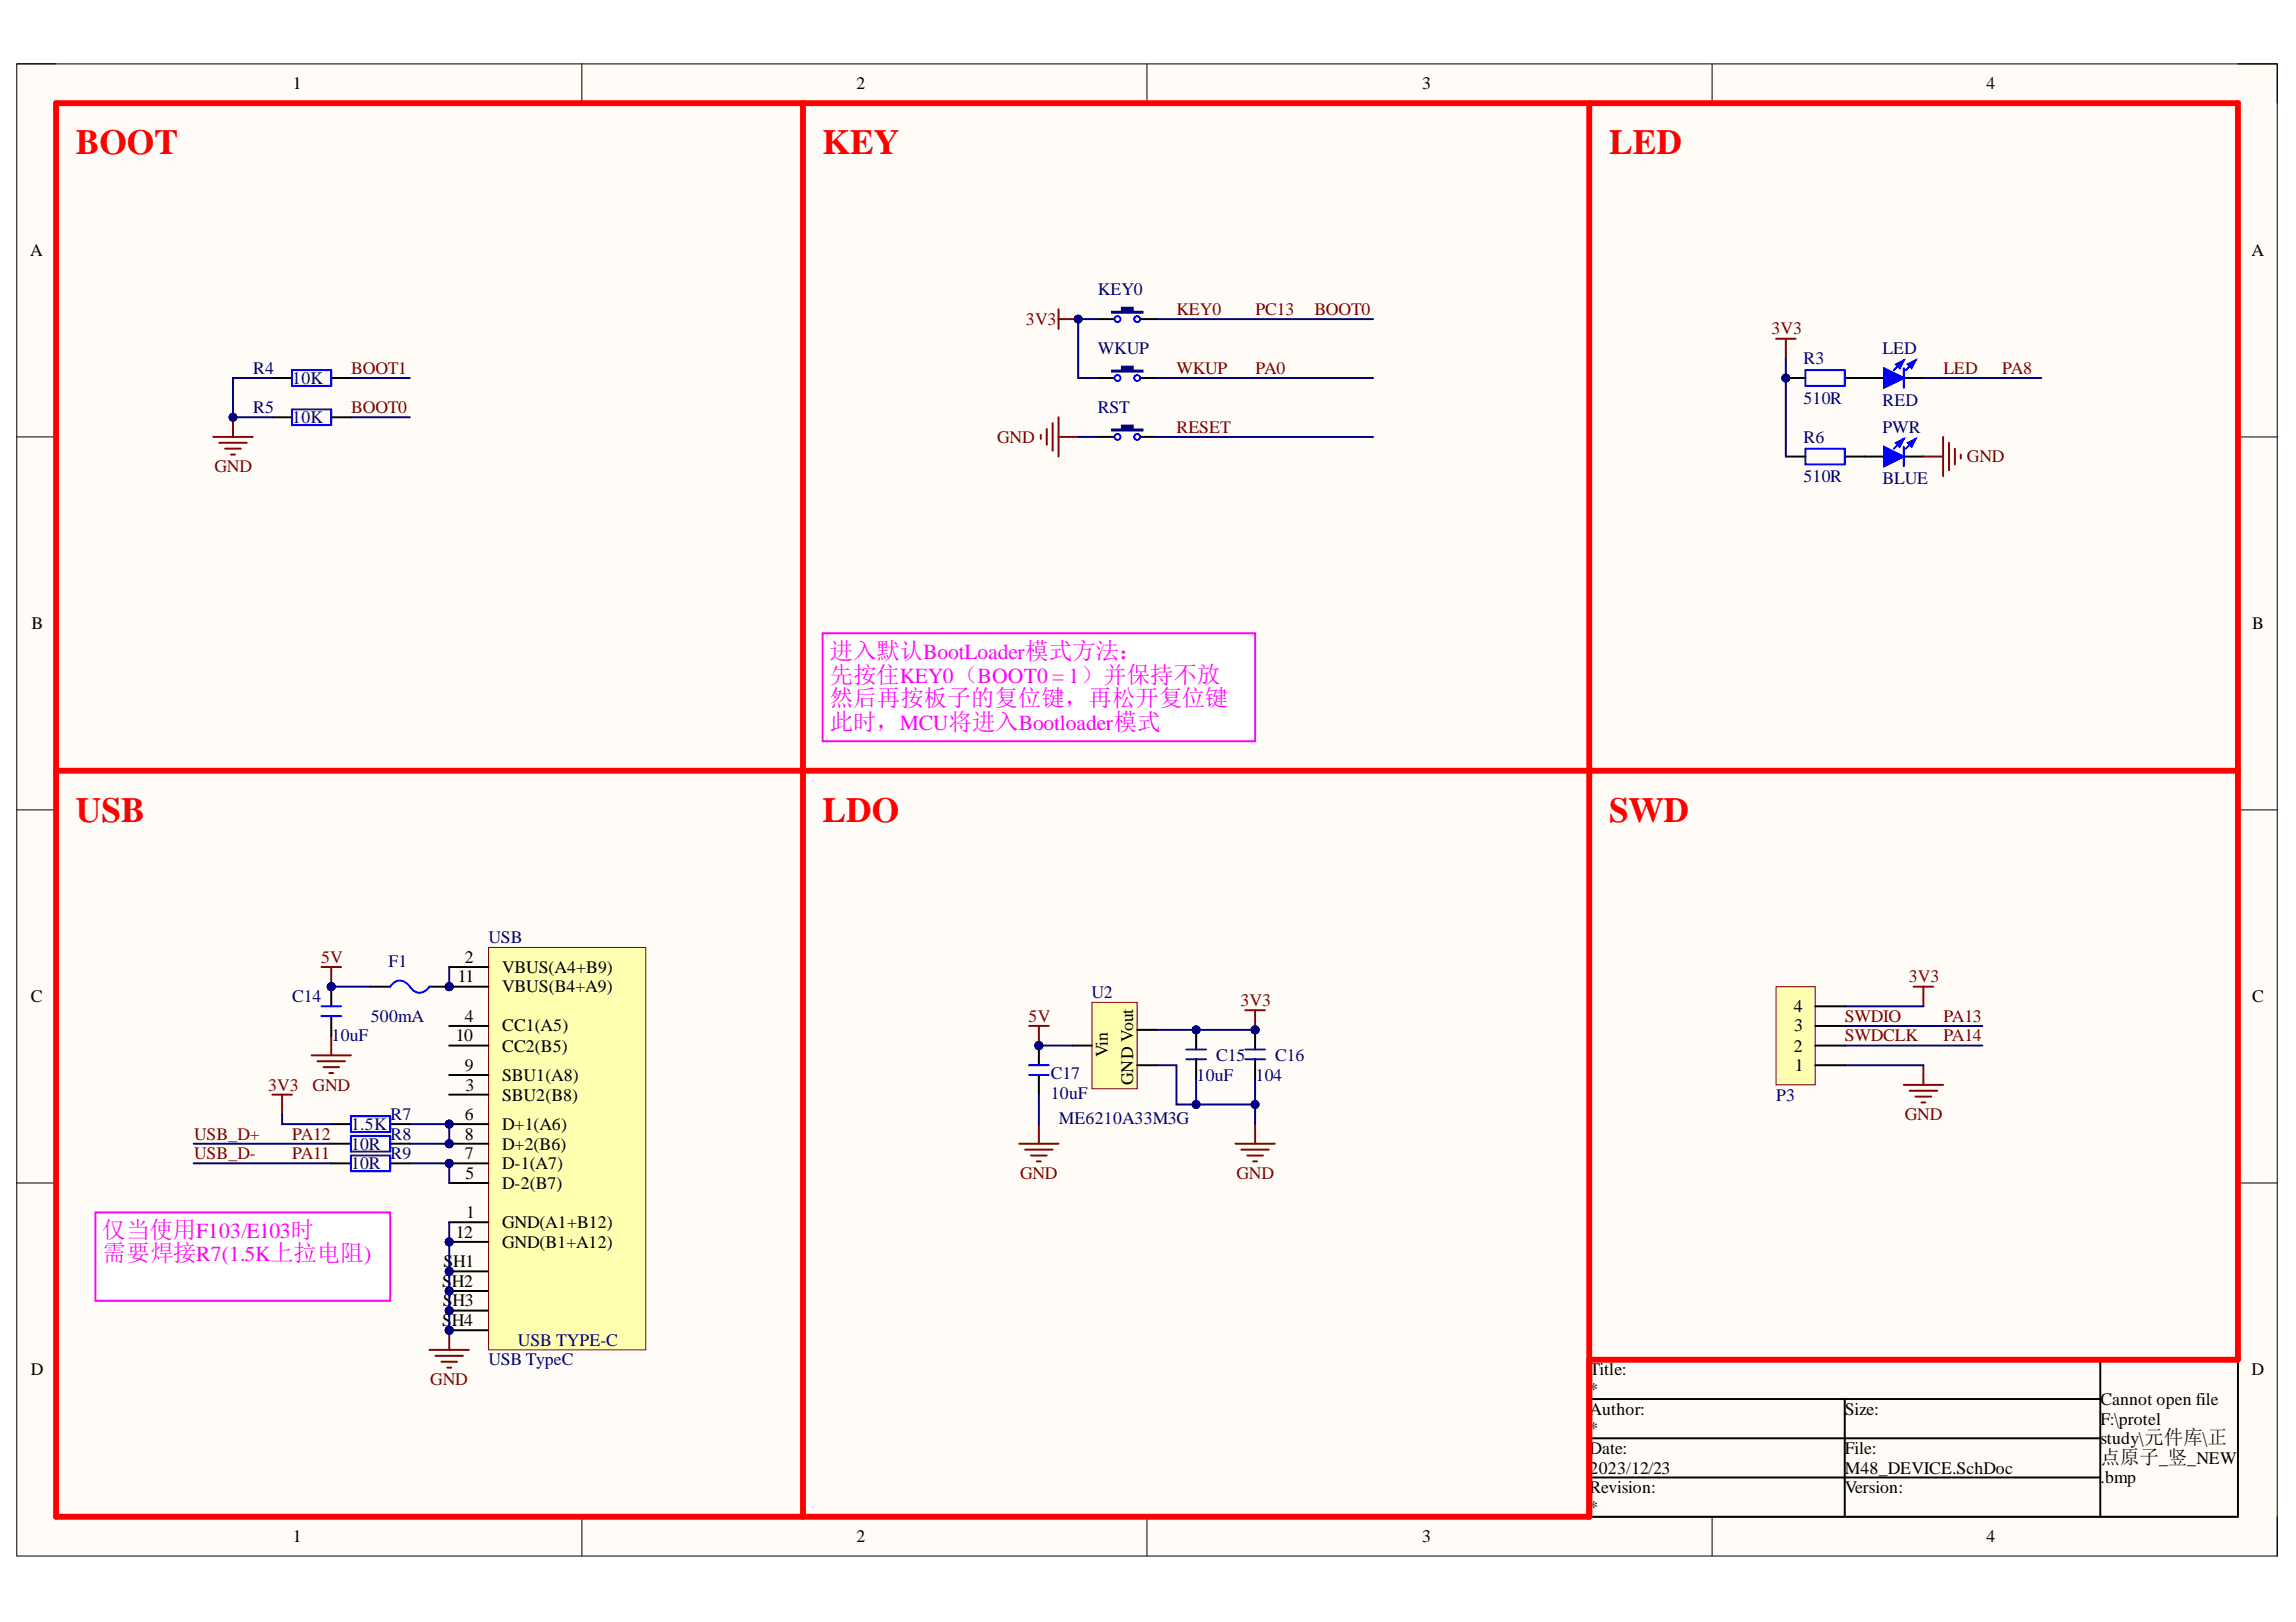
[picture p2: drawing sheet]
<svg xmlns="http://www.w3.org/2000/svg" width="297mm" height="210mm" viewBox="0 0 297 210" stroke-linecap="round" stroke-linejoin="round" font-family="sans-serif">
<defs><g id="words">
<g font-size="4.6" fill="#f00">
<text x="9.8" y="19.9">BOOT</text>
<text x="106.4" y="19.9">KEY</text>
<text x="208.2" y="19.9">LED</text>
<text x="9.8" y="106.3">USB</text>
<text x="106.4" y="106.3">LDO</text>
<text x="208.2" y="106.3">SWD</text>
</g>
<g font-size="3" fill="#f0f">
<text x="107.4" y="85.3">进入默认BootLoader模式方法：</text>
<text x="107.4" y="88.3">先按住KEY0（BOOT0 = 1）并保持不放</text>
<text x="107.4" y="91.4">然后再按板子的复位键，再松开复位键</text>
<text x="107.4" y="94.4">此时，MCU将进入Bootloader模式</text>
<text x="13.3" y="160.2">仅当使用F103/E103时</text>
<text x="13.3" y="163.2">需要焊接R7(1.5K上拉电阻)</text>
</g>
<text font-size="2.5" x="271.7" y="189.4">点原子_竖_NEW</text>
<g font-size="2.3">
<text x="37.9" y="11.6">1</text>
<text x="110.8" y="11.6">2</text>
<text x="184" y="11.6">3</text>
<text x="257" y="11.6">4</text>
<text x="3.9" y="33.1">A</text>
<text x="291.3" y="33.1">A</text>
<text x="4.1" y="81.4">B</text>
<text x="291.4" y="81.4">B</text>
<text x="60.1" y="124.6">2</text>
<text x="65" y="125.9">VBUS(A4+B9)</text>
<text x="4" y="129.7">C</text>
<text x="59.2" y="127.1">11</text>
<text x="65" y="128.4">VBUS(B4+A9)</text>
<text x="232.1" y="130.9">4</text>
<text x="291.4" y="129.7">C</text>
<text x="59" y="134.7">10</text>
<text x="60.1" y="132.2">4</text>
<text x="65" y="133.5">CC1(A5)</text>
<text x="65" y="136.1">CC2(B5)</text>
<text x="143.3" y="136.9" transform="rotate(-90 143.3 136.9)">Vin</text>
<text x="232.1" y="136.1">2</text>
<text x="232.1" y="133.5">3</text>
<text x="60.1" y="138.6">9</text>
<text x="60.2" y="141.2">3</text>
<text x="65" y="142.4">SBU2(B8)</text>
<text x="65" y="139.9">SBU1(A8)</text>
<text x="146.6" y="140.4" transform="rotate(-90 146.6 140.4)">GND Vout</text>
<text x="232.2" y="138.6">1</text>
<text x="60.1" y="145">6</text>
<text x="60.1" y="147.5">8</text>
<text x="65" y="146.2">D+1(A6)</text>
<text x="65" y="148.8">D+2(B6)</text>
<text x="60.1" y="150">7</text>
<text x="60.2" y="152.6">5</text>
<text x="65" y="153.8">D-2(B7)</text>
<text x="65" y="151.3">D-1(A7)</text>
<text x="59" y="160.2">12</text>
<text x="60.3" y="157.6">1</text>
<text x="65" y="158.9">GND(A1+B12)</text>
<text x="65" y="161.4">GND(B1+A12)</text>
<text x="57.2" y="166.5">SH2</text>
<text x="57.4" y="164">SH1</text>
<text x="57.2" y="171.6">SH4</text>
<text x="57.3" y="169.1">SH3</text>
<text x="65" y="172.9">Shield4</text>
<text x="4" y="177.9">D</text>
<text x="205.7" y="177.9">Title:</text>
<text x="291.3" y="177.9">D</text>
<text x="205.7" y="183.1">Author:</text>
<text x="205.7" y="180.6">*</text>
<text x="205.7" y="185.6">*</text>
<text x="238.7" y="183.1">Size:</text>
<text x="271.7" y="181.8">Cannot open file</text>
<text x="271.7" y="184.4">F:\protel</text>
<text x="205.7" y="188.2">Date:</text>
<text x="205.7" y="190.7">2023/12/23</text>
<text x="238.7" y="188.2">File:</text>
<text x="238.7" y="190.7">M48_DEVICE.SchDoc</text>
<text x="271.7" y="186.9">study\元件库\正</text>
<text x="271.7" y="192">.bmp</text>
<text x="205.7" y="193.2">Revision:</text>
<text x="205.7" y="195.8">*</text>
<text x="238.7" y="193.2">Version:</text>
<text x="37.9" y="199.6">1</text>
<text x="110.8" y="199.6">2</text>
<text x="184" y="199.6">3</text>
<text x="257" y="199.6">4</text>
</g>
<g font-size="2.3" fill="#000080">
<text x="142" y="38.2">KEY0</text>
<text x="142" y="45.8">WKUP</text>
<text x="233.3" y="47.1">R3</text>
<text x="243.6" y="45.8">LED</text>
<text x="32.7" y="53.5">R5</text>
<text x="32.7" y="48.3">R4</text>
<text x="37.8" y="49.7">10K</text>
<text x="142" y="53.5">RST</text>
<text x="233.3" y="52.2">510R</text>
<text x="243.6" y="52.5">RED</text>
<text x="37.8" y="54.8">10K</text>
<text x="233.3" y="57.3">R6</text>
<text x="243.6" y="56">PWR</text>
<text x="233.3" y="62.4">510R</text>
<text x="243.6" y="62.6">BLUE</text>
<text x="50.3" y="125.1">F1</text>
<text x="63.2" y="122.1">USB</text>
<text x="37.8" y="129.7">C14</text>
<text x="141.2" y="129.2">U2</text>
<text x="42.9" y="134.7">10uF</text>
<text x="48" y="132.2">500mA</text>
<text x="157.4" y="137.4">C15</text>
<text x="165" y="137.4">C16</text>
<text x="135.9" y="139.6">C17</text>
<text x="135.9" y="142.2">10uF</text>
<text x="154.8" y="139.9">10uF</text>
<text x="162.4" y="139.9">104</text>
<text x="229.8" y="142.4">P3</text>
<text x="45.4" y="148.8">10R</text>
<text x="45.4" y="146.2">1.5K</text>
<text x="50.5" y="147.5">R8</text>
<text x="50.5" y="145">R7</text>
<text x="137" y="145.5">ME6210A33M3G</text>
<text x="45.4" y="151.3">10R</text>
<text x="50.5" y="150">R9</text>
<text x="63.2" y="176.7">USB TypeC</text>
<text x="67" y="174.1">USB TYPE-C</text>
</g>
<g font-size="2.3" fill="#800000">
<text x="152.2" y="40.7">KEY0</text>
<text x="162.4" y="40.7">PC13</text>
<text x="170" y="40.7">BOOT0</text>
<text x="132.7" y="42">3V3</text>
<text x="229.2" y="43.3">3V3</text>
<text x="45.4" y="53.5">BOOT0</text>
<text x="45.4" y="48.3">BOOT1</text>
<text x="152.2" y="48.3">WKUP</text>
<text x="162.4" y="48.3">PA0</text>
<text x="251.4" y="48.3">LED</text>
<text x="259" y="48.3">PA8</text>
<text x="129" y="57.3">GND</text>
<text x="152.2" y="56">RESET</text>
<text x="254.5" y="59.8">GND</text>
<text x="27.7" y="61.1">GND</text>
<text x="41.5" y="124.6">5V</text>
<text x="160.5" y="130.2">3V3</text>
<text x="246.9" y="127.1">3V3</text>
<text x="133.1" y="132.2">5V</text>
<text x="238.7" y="132.2">SWDIO</text>
<text x="238.7" y="134.7">SWDCLK</text>
<text x="251.4" y="132.2">PA13</text>
<text x="251.4" y="134.7">PA14</text>
<text x="34.7" y="141.2">3V3</text>
<text x="40.4" y="141.2">GND</text>
<text x="25.1" y="147.5">USB_D+</text>
<text x="37.8" y="147.5">PA12</text>
<text x="246.4" y="145">GND</text>
<text x="25.1" y="150">USB_D-</text>
<text x="37.8" y="150">PA11</text>
<text x="132" y="152.6">GND</text>
<text x="160" y="152.6">GND</text>
<text x="55.7" y="179.3">GND</text>
</g>
</g></defs>
<path d="M2.2 8.3h292.4v193.1h-292.4z" fill-rule="evenodd" fill="#fffcf8"/>
<path d="M2.2 8.3h292.4v193.1h-292.4z" fill="none" stroke="#000" stroke-width=".13"/>
<path d="M7.3 13.4h282.2v182.9h-282.2z" fill-rule="evenodd" fill="#fffcf8"/>
<g fill="none" stroke="#000" stroke-width=".13">
<path d="M2.2 8.3h5.1M7.3 13.4h282.2v182.9h-282.2zM75.3 8.3v5M148.4 8.3v5M221.5 8.3v5.1M289.5 8.3h5.1v5.1M2.2 56.5h5.1M289.5 56.5h5.1M2.2 104.8h5.1M289.5 104.8h5.1M2.2 153.1h5.1M289.5 153.1h5.1"/>
<path d="M75.3 196.3v5.1M148.4 196.3v5.1M221.5 196.3v5.1M294.6 196.3v5.1"/>
</g>
<path d="M42.9 148h2.5M50.5 148h2.5M205.6 176h83.9v20.3h-83.9zM271.7 176v20.3M205.6 181h66.1M205.6 186.1h66.1M205.6 191.2h66.1M238.7 181v15.3" fill="none" stroke="#000" stroke-width=".25"/>
<path d="M45.4 147h5.1v2h-5.1z" fill="none" stroke="#00f" stroke-width=".25"/>
<path d="M41.6 125.1h2.5M42.9 125.1v2.6" fill="none" stroke="#800000" stroke-width=".25"/>
<circle cx="42.9" cy="127.7" r=".51" fill="#000080"/>
<circle cx="42.9" cy="127.7" r=".51" fill="none" stroke="#000080" stroke-width=".13"/>
<path d="M27.6 56.5h5.1M28.4 57.3h3.5M29.1 58.1h2.1M29.9 58.8h.5M30.1 54v2.5" fill="none" stroke="#800000" stroke-width=".25"/>
<circle cx="30.1" cy="54" r=".51" fill="#000080"/>
<circle cx="30.1" cy="54" r=".51" fill="none" stroke="#000080" stroke-width=".13"/>
<path d="M247.6 127.7h2.5M248.8 127.7v2.5M248.8 137.9v2.5M246.3 140.4h5.1M247.1 141.2h3.5M247.8 141.9h2M248.6 142.7h.5" fill="none" stroke="#800000" stroke-width=".25"/>
<path d="M35.2 54h2.6M35.2 48.9h2.6M42.9 54h2.5M42.9 48.9h2.5" fill="none" stroke="#000" stroke-width=".25"/>
<path d="M37.8 47.9h5.1v2h-5.1zM37.8 53h5.1v2h-5.1z" fill="none" stroke="#00f" stroke-width=".25"/>
<path d="M35.2 48.9h-5.1v5.1h5.1M45.4 54h7.6M45.4 48.9h7.6M238.7 132.8h17.8M238.7 135.3h17.8M238.7 137.9h10.1M238.7 130.2h10.1" fill="none" stroke="#000080" stroke-width=".25"/>
<circle cx="30.1" cy="54" r=".51" fill="#000080"/>
<circle cx="30.1" cy="54" r=".51" fill="none" stroke="#000080" stroke-width=".13"/>
<path d="M142 48.9h2.6M147.1 48.9h2.6" fill="none" stroke="#000" stroke-width=".25"/>
<circle cx="144.6" cy="48.9" r=".38" fill="#fff"/>
<circle cx="144.6" cy="48.9" r=".38" fill="none" stroke="#00f" stroke-width=".25"/>
<circle cx="147.1" cy="48.9" r=".38" fill="#fff"/>
<circle cx="147.1" cy="48.9" r=".38" fill="none" stroke="#00f" stroke-width=".25"/>
<path d="M143.8 48h4.1" fill="none" stroke="#000080" stroke-width=".25"/>
<path d="M143.8 47.9h4.1v.3h-4.1z" fill="none" stroke="#000080" stroke-width=".13"/>
<path d="M145.1 47.4h1.5v.5h-1.5z" fill-rule="evenodd" fill="#000080"/>
<path d="M145.1 47.4h1.5v.5h-1.5z" fill="none" stroke="#000080" stroke-width=".13"/>
<path d="M141.3 129.7h5.8v11.2h-5.8z" fill-rule="evenodd" fill="#ffffb0"/>
<path d="M141.3 129.7h5.8v11.2h-5.8z" fill="none" stroke="#800000" stroke-width=".13"/>
<path d="M138.7 135.3h2.6M147.1 137.8h2.6M147.1 133.3h2.6" fill="none" stroke="#000" stroke-width=".25"/>
<path d="M149.7 133.3h12.7" fill="none" stroke="#000080" stroke-width=".25"/>
<circle cx="154.7" cy="133.3" r=".51" fill="#000080"/>
<circle cx="154.7" cy="133.3" r=".51" fill="none" stroke="#000080" stroke-width=".13"/>
<circle cx="162.4" cy="133.3" r=".51" fill="#000080"/>
<circle cx="162.4" cy="133.3" r=".51" fill="none" stroke="#000080" stroke-width=".13"/>
<path d="M149.7 137.8h2.5v5.1h10.2v-3.3" fill="none" stroke="#000080" stroke-width=".25"/>
<circle cx="154.7" cy="142.9" r=".51" fill="#000080"/>
<circle cx="154.7" cy="142.9" r=".51" fill="none" stroke="#000080" stroke-width=".13"/>
<circle cx="162.4" cy="142.9" r=".51" fill="#000080"/>
<circle cx="162.4" cy="142.9" r=".51" fill="none" stroke="#000080" stroke-width=".13"/>
<path d="M161.1 130.7h2.5M162.4 130.7v2.6M159.8 148h5.1M160.6 148.8h3.6M161.4 149.5h2M162.1 150.3h.5M162.4 145.5v2.5" fill="none" stroke="#800000" stroke-width=".25"/>
<circle cx="162.4" cy="133.3" r=".51" fill="#000080"/>
<circle cx="162.4" cy="133.3" r=".51" fill="none" stroke="#000080" stroke-width=".13"/>
<path d="M131.9 148h5M132.6 148.8h3.6M133.4 149.5h2M134.1 150.3h.6M134.4 145.5v2.5" fill="none" stroke="#800000" stroke-width=".25"/>
<path d="M134.4 135.3h4.3" fill="none" stroke="#000080" stroke-width=".25"/>
<circle cx="134.4" cy="135.3" r=".51" fill="#000080"/>
<circle cx="134.4" cy="135.3" r=".51" fill="none" stroke="#000080" stroke-width=".13"/>
<path d="M133.1 132.8h2.6M134.4 132.8v2.5" fill="none" stroke="#800000" stroke-width=".25"/>
<circle cx="134.4" cy="135.3" r=".51" fill="#000080"/>
<circle cx="134.4" cy="135.3" r=".51" fill="none" stroke="#000080" stroke-width=".13"/>
<circle cx="58.1" cy="167.1" r=".51" fill="#000080"/>
<circle cx="58.1" cy="167.1" r=".51" fill="none" stroke="#000080" stroke-width=".13"/>
<circle cx="58.1" cy="169.6" r=".51" fill="#000080"/>
<circle cx="58.1" cy="169.6" r=".51" fill="none" stroke="#000080" stroke-width=".13"/>
<circle cx="58.1" cy="172.1" r=".51" fill="#000080"/>
<circle cx="58.1" cy="172.1" r=".51" fill="none" stroke="#000080" stroke-width=".13"/>
<circle cx="58.1" cy="164.5" r=".51" fill="#000080"/>
<circle cx="58.1" cy="164.5" r=".51" fill="none" stroke="#000080" stroke-width=".13"/>
<circle cx="58.1" cy="145.5" r=".51" fill="#000080"/>
<circle cx="58.1" cy="145.5" r=".51" fill="none" stroke="#000080" stroke-width=".13"/>
<circle cx="58.1" cy="150.6" r=".51" fill="#000080"/>
<circle cx="58.1" cy="150.6" r=".51" fill="none" stroke="#000080" stroke-width=".13"/>
<circle cx="58.1" cy="148" r=".51" fill="#000080"/>
<circle cx="58.1" cy="148" r=".51" fill="none" stroke="#000080" stroke-width=".13"/>
<circle cx="58.1" cy="127.7" r=".51" fill="#000080"/>
<circle cx="58.1" cy="127.7" r=".51" fill="none" stroke="#000080" stroke-width=".13"/>
<circle cx="58.1" cy="160.7" r=".51" fill="#000080"/>
<circle cx="58.1" cy="160.7" r=".51" fill="none" stroke="#000080" stroke-width=".13"/>
<path d="M58.1 167.1h5.1" fill="none" stroke="#000" stroke-width=".25"/>
<circle cx="58.1" cy="167.1" r=".51" fill="#000080"/>
<circle cx="58.1" cy="167.1" r=".51" fill="none" stroke="#000080" stroke-width=".13"/>
<path d="M58.1 169.6h5.1" fill="none" stroke="#000" stroke-width=".25"/>
<circle cx="58.1" cy="169.6" r=".51" fill="#000080"/>
<circle cx="58.1" cy="169.6" r=".51" fill="none" stroke="#000080" stroke-width=".13"/>
<path d="M58.1 172.1h5.1" fill="none" stroke="#000" stroke-width=".25"/>
<circle cx="58.1" cy="172.1" r=".51" fill="#000080"/>
<circle cx="58.1" cy="172.1" r=".51" fill="none" stroke="#000080" stroke-width=".13"/>
<path d="M58.1 164.5h5.1" fill="none" stroke="#000" stroke-width=".25"/>
<circle cx="58.1" cy="164.5" r=".51" fill="#000080"/>
<circle cx="58.1" cy="164.5" r=".51" fill="none" stroke="#000080" stroke-width=".13"/>
<path d="M63.2 122.6h20.3v52.1h-20.3z" fill-rule="evenodd" fill="#ffffb0"/>
<path d="M63.2 122.6h20.3v52.1h-20.3z" fill="none" stroke="#800000" stroke-width=".13"/>
<path d="M58.1 125.1h5.1M58.1 132.8h5.1M58.1 158.2h5.1M58.1 141.7h5.1M58.1 153.1h5.1M58.1 145.5h5.1" fill="none" stroke="#000" stroke-width=".25"/>
<circle cx="58.1" cy="145.5" r=".51" fill="#000080"/>
<circle cx="58.1" cy="145.5" r=".51" fill="none" stroke="#000080" stroke-width=".13"/>
<path d="M58.1 150.5h5.1" fill="none" stroke="#000" stroke-width=".25"/>
<circle cx="58.1" cy="150.6" r=".51" fill="#000080"/>
<circle cx="58.1" cy="150.6" r=".51" fill="none" stroke="#000080" stroke-width=".13"/>
<path d="M58.1 148h5.1" fill="none" stroke="#000" stroke-width=".25"/>
<circle cx="58.1" cy="148" r=".51" fill="#000080"/>
<circle cx="58.1" cy="148" r=".51" fill="none" stroke="#000080" stroke-width=".13"/>
<path d="M58.1 139.1h5.1M58.1 135.3h5.1M58.1 127.7h5.1" fill="none" stroke="#000" stroke-width=".25"/>
<circle cx="58.1" cy="127.7" r=".51" fill="#000080"/>
<circle cx="58.1" cy="127.7" r=".51" fill="none" stroke="#000080" stroke-width=".13"/>
<path d="M58.1 160.7h5.1" fill="none" stroke="#000" stroke-width=".25"/>
<circle cx="58.1" cy="160.7" r=".51" fill="#000080"/>
<circle cx="58.1" cy="160.7" r=".51" fill="none" stroke="#000080" stroke-width=".13"/>
<path d="M58.1 125.1v2.6" fill="none" stroke="#000080" stroke-width=".25"/>
<circle cx="58.1" cy="127.7" r=".51" fill="#000080"/>
<circle cx="58.1" cy="127.7" r=".51" fill="none" stroke="#000080" stroke-width=".13"/>
<path d="M42.9 150.5h2.5M50.5 150.5h2.5" fill="none" stroke="#000" stroke-width=".25"/>
<path d="M45.4 149.5h5.1v2.1h-5.1z" fill="none" stroke="#00f" stroke-width=".25"/>
<path d="M53 150.5h5.1v2.6" fill="none" stroke="#000080" stroke-width=".25"/>
<circle cx="58.1" cy="150.6" r=".51" fill="#000080"/>
<circle cx="58.1" cy="150.6" r=".51" fill="none" stroke="#000080" stroke-width=".13"/>
<path d="M25.1 150.5h17.8M25.1 148h17.8" fill="none" stroke="#000080" stroke-width=".25"/>
<path d="M55.6 174.7h5.1M56.3 175.5h3.6M57.1 176.2h2M57.9 177h.5M58.1 172.2v2.5" fill="none" stroke="#800000" stroke-width=".25"/>
<circle cx="58.1" cy="172.1" r=".51" fill="#000080"/>
<circle cx="58.1" cy="172.1" r=".51" fill="none" stroke="#000080" stroke-width=".13"/>
<path d="M58.1 158.2v13.9" fill="none" stroke="#000080" stroke-width=".25"/>
<circle cx="58.1" cy="160.7" r=".51" fill="#000080"/>
<circle cx="58.1" cy="160.7" r=".51" fill="none" stroke="#000080" stroke-width=".13"/>
<circle cx="58.1" cy="164.5" r=".51" fill="#000080"/>
<circle cx="58.1" cy="164.5" r=".51" fill="none" stroke="#000080" stroke-width=".13"/>
<circle cx="58.1" cy="167.1" r=".51" fill="#000080"/>
<circle cx="58.1" cy="167.1" r=".51" fill="none" stroke="#000080" stroke-width=".13"/>
<circle cx="58.1" cy="169.6" r=".51" fill="#000080"/>
<circle cx="58.1" cy="169.6" r=".51" fill="none" stroke="#000080" stroke-width=".13"/>
<circle cx="58.1" cy="172.1" r=".51" fill="#000080"/>
<circle cx="58.1" cy="172.1" r=".51" fill="none" stroke="#000080" stroke-width=".13"/>
<circle cx="58.1" cy="127.7" r=".51" fill="#000080"/>
<circle cx="58.1" cy="127.7" r=".51" fill="none" stroke="#000080" stroke-width=".13"/>
<path d="M47.9 127.7h2.6M55.6 127.7h2.5" fill="none" stroke="#000" stroke-width=".25"/>
<circle cx="58.1" cy="127.7" r=".51" fill="#000080"/>
<circle cx="58.1" cy="127.7" r=".51" fill="none" stroke="#000080" stroke-width=".13"/>
<path d="M50.5 127.7a1.5 1.5 0 0 1 2.6 .1 1.44 1.44 0 0 0 2.5-.1" fill="none" stroke="#00f" stroke-width=".25"/>
<path d="M42.9 127.7h5" fill="none" stroke="#000080" stroke-width=".25"/>
<circle cx="42.9" cy="127.7" r=".51" fill="#000080"/>
<circle cx="42.9" cy="127.7" r=".51" fill="none" stroke="#000080" stroke-width=".13"/>
<path d="M40.3 136.6h5.1M41.1 137.3h3.5M41.8 138.1h2.1M42.6 138.9h.5M42.9 134v2.6" fill="none" stroke="#800000" stroke-width=".25"/>
<path d="M142 56.5h2.6M147.1 56.5h2.6" fill="none" stroke="#000" stroke-width=".25"/>
<circle cx="144.6" cy="56.5" r=".38" fill="#fff"/>
<circle cx="144.6" cy="56.5" r=".38" fill="none" stroke="#00f" stroke-width=".25"/>
<circle cx="147.1" cy="56.5" r=".38" fill="#fff"/>
<circle cx="147.1" cy="56.5" r=".38" fill="none" stroke="#00f" stroke-width=".25"/>
<path d="M143.8 55.6h4.1" fill="none" stroke="#000080" stroke-width=".25"/>
<path d="M143.8 55.5h4.1v.3h-4.1z" fill="none" stroke="#000080" stroke-width=".13"/>
<path d="M145.1 55h1.5v.5h-1.5z" fill-rule="evenodd" fill="#000080"/>
<path d="M145.1 55h1.5v.5h-1.5z" fill="none" stroke="#000080" stroke-width=".13"/>
<path d="M241.2 48.9h2.5M246.3 48.9h2.5" fill="none" stroke="#000" stroke-width=".25"/>
<path d="M243.7 47.7l2.6 1.2-2.6 1.3z" fill="#00f"/>
<path d="M243.7 47.7l2.6 1.2-2.6 1.3zM246.3 46.6l-1.3 1.3M247.8 46.6l-1.2 1.3" fill="none" stroke="#00f" stroke-width=".25"/>
<path d="M245.3 47.1l1-.5-.5 1.1z" fill="#00f"/>
<path d="M245.3 47.1l1-.5-.5 1.1z" fill="none" stroke="#00f" stroke-width=".25"/>
<path d="M246.8 47.1l1-.5-.5 1.1z" fill="#00f"/>
<path d="M246.3 47.7v2.5M246.8 47.1l1-.5-.5 1.1z" fill="none" stroke="#00f" stroke-width=".25"/>
<path d="M241.2 59.1h2.5M246.3 59.1h2.5" fill="none" stroke="#000" stroke-width=".25"/>
<path d="M243.7 57.8l2.6 1.3-2.6 1.3z" fill="#00f"/>
<path d="M243.7 57.8l2.6 1.3-2.6 1.3zM246.3 56.8l-1.3 1.3M247.8 56.8l-1.2 1.3" fill="none" stroke="#00f" stroke-width=".25"/>
<path d="M245.3 57.3l1-.5-.5 1z" fill="#00f"/>
<path d="M245.3 57.3l1-.5-.5 1z" fill="none" stroke="#00f" stroke-width=".25"/>
<path d="M246.8 57.3l1-.5-.5 1z" fill="#00f"/>
<path d="M233.6 58.1h5.1v2h-5.1zM246.3 57.8v2.6M246.8 57.3l1-.5-.5 1z" fill="none" stroke="#00f" stroke-width=".25"/>
<path d="M231 59.1h2.6M238.7 59.1h2.5" fill="none" stroke="#000" stroke-width=".25"/>
<path d="M229.8 43.8h2.5M231 43.8v2.6M248.8 59.1h2.6M251.4 56.5v5.1M252.1 57.3v3.6M252.9 58.1v2M253.7 58.8v.5" fill="none" stroke="#800000" stroke-width=".25"/>
<circle cx="231" cy="48.9" r=".51" fill="#000080"/>
<circle cx="231" cy="48.9" r=".51" fill="none" stroke="#000080" stroke-width=".13"/>
<path d="M231 48.9h2.6M238.7 48.9h2.5" fill="none" stroke="#000" stroke-width=".25"/>
<circle cx="231" cy="48.9" r=".51" fill="#000080"/>
<circle cx="231" cy="48.9" r=".51" fill="none" stroke="#000080" stroke-width=".13"/>
<path d="M233.6 47.9h5.1v2h-5.1z" fill="none" stroke="#00f" stroke-width=".25"/>
<path d="M231 46.4v12.7" fill="none" stroke="#000080" stroke-width=".25"/>
<circle cx="231" cy="48.9" r=".51" fill="#000080"/>
<circle cx="231" cy="48.9" r=".51" fill="none" stroke="#000080" stroke-width=".13"/>
<path d="M139.5 56.5h2.5M149.7 48.9h27.9M149.7 56.5h27.9M248.8 48.9h15.3" fill="none" stroke="#000080" stroke-width=".25"/>
<path d="M134.7 56.3v.5M135.4 55.5v2.1M136.2 54.8v3.5M136.9 40v2.6M136.9 54v5.1M136.9 56.5h2.6M136.9 41.3h2.6" fill="none" stroke="#800000" stroke-width=".25"/>
<circle cx="139.5" cy="41.3" r=".51" fill="#000080"/>
<circle cx="139.5" cy="41.3" r=".51" fill="none" stroke="#000080" stroke-width=".13"/>
<path d="M103.9 13.4v182.9M205.6 13.4v182.9h-198.3v-182.9h282.2v162.6h-83.9M7.3 99.7h282.2" fill="none" stroke="#f00" stroke-width=".76"/>
<path d="M229.8 127.7h5v12.7h-5z" fill-rule="evenodd" fill="#ffffb0"/>
<path d="M229.8 127.7h5v12.7h-5z" fill="none" stroke="#800000" stroke-width=".13"/>
<path d="M142 41.3h2.6M147.1 41.3h2.6M234.8 137.9h3.9M234.8 135.3h3.9M234.8 132.8h3.9M234.8 130.2h3.9" fill="none" stroke="#000" stroke-width=".25"/>
<circle cx="144.6" cy="41.3" r=".38" fill="#fff"/>
<circle cx="144.6" cy="41.3" r=".38" fill="none" stroke="#00f" stroke-width=".25"/>
<circle cx="147.1" cy="41.3" r=".38" fill="#fff"/>
<circle cx="147.1" cy="41.3" r=".38" fill="none" stroke="#00f" stroke-width=".25"/>
<path d="M143.8 40.4h4.1" fill="none" stroke="#000080" stroke-width=".25"/>
<path d="M143.8 40.3h4.1v.2h-4.1z" fill="none" stroke="#000080" stroke-width=".13"/>
<path d="M145.1 39.8h1.5v.5h-1.5z" fill-rule="evenodd" fill="#000080"/>
<path d="M145.1 39.8h1.5v.5h-1.5z" fill="none" stroke="#000080" stroke-width=".13"/>
<path d="M142 41.3h-2.5v7.6h2.5" fill="none" stroke="#000080" stroke-width=".25"/>
<circle cx="139.5" cy="41.3" r=".51" fill="#000080"/>
<circle cx="139.5" cy="41.3" r=".51" fill="none" stroke="#000080" stroke-width=".13"/>
<path d="M149.7 41.3h27.9" fill="none" stroke="#000080" stroke-width=".25"/>
<circle cx="134.4" cy="135.3" r=".51" fill="#000080"/>
<circle cx="134.4" cy="135.3" r=".51" fill="none" stroke="#000080" stroke-width=".13"/>
<path d="M134.4 135.3v2.5" fill="none" stroke="#000" stroke-width=".25"/>
<circle cx="134.4" cy="135.3" r=".51" fill="#000080"/>
<circle cx="134.4" cy="135.3" r=".51" fill="none" stroke="#000080" stroke-width=".13"/>
<path d="M134.4 139.1v2.6" fill="none" stroke="#000" stroke-width=".25"/>
<path d="M133.1 139.1h2.6M133.1 137.8h2.6" fill="none" stroke="#00f" stroke-width=".25"/>
<circle cx="154.7" cy="133.3" r=".51" fill="#000080"/>
<circle cx="154.7" cy="133.3" r=".51" fill="none" stroke="#000080" stroke-width=".13"/>
<path d="M154.7 133.3v2.5" fill="none" stroke="#000" stroke-width=".25"/>
<circle cx="154.7" cy="133.3" r=".51" fill="#000080"/>
<circle cx="154.7" cy="133.3" r=".51" fill="none" stroke="#000080" stroke-width=".13"/>
<path d="M154.7 137.1v2.5" fill="none" stroke="#000" stroke-width=".25"/>
<path d="M153.5 137.1h2.5M153.5 135.8h2.5" fill="none" stroke="#00f" stroke-width=".25"/>
<circle cx="42.9" cy="127.7" r=".51" fill="#000080"/>
<circle cx="42.9" cy="127.7" r=".51" fill="none" stroke="#000080" stroke-width=".13"/>
<path d="M42.9 127.7v2.5" fill="none" stroke="#000" stroke-width=".25"/>
<circle cx="42.9" cy="127.7" r=".51" fill="#000080"/>
<circle cx="42.9" cy="127.7" r=".51" fill="none" stroke="#000080" stroke-width=".13"/>
<path d="M42.9 131.5v2.5" fill="none" stroke="#000" stroke-width=".25"/>
<path d="M41.6 131.5h2.5M41.6 130.2h2.5" fill="none" stroke="#00f" stroke-width=".25"/>
<circle cx="162.4" cy="133.3" r=".51" fill="#000080"/>
<circle cx="162.4" cy="133.3" r=".51" fill="none" stroke="#000080" stroke-width=".13"/>
<path d="M162.4 133.3v2.5" fill="none" stroke="#000" stroke-width=".25"/>
<circle cx="162.4" cy="133.3" r=".51" fill="#000080"/>
<circle cx="162.4" cy="133.3" r=".51" fill="none" stroke="#000080" stroke-width=".13"/>
<path d="M162.4 137.1v2.5" fill="none" stroke="#000" stroke-width=".25"/>
<path d="M161.1 137.1h2.5M161.1 135.8h2.5" fill="none" stroke="#00f" stroke-width=".25"/>
<path d="M154.7 139.6v3.3" fill="none" stroke="#000080" stroke-width=".25"/>
<circle cx="154.7" cy="142.9" r=".51" fill="#000080"/>
<circle cx="154.7" cy="142.9" r=".51" fill="none" stroke="#000080" stroke-width=".13"/>
<path d="M134.4 141.7v3.8M162.4 142.9v2.6" fill="none" stroke="#000080" stroke-width=".25"/>
<circle cx="162.4" cy="142.9" r=".51" fill="#000080"/>
<circle cx="162.4" cy="142.9" r=".51" fill="none" stroke="#000080" stroke-width=".13"/>
<path d="M106.4 81.9h56v14h-56z" fill-rule="evenodd" fill="#fff"/>
<path d="M106.4 81.9h56v14h-56z" fill="none" stroke="#f0f" stroke-width=".25"/>
<path d="M42.9 145.5h2.5M50.5 145.5h2.5" fill="none" stroke="#000" stroke-width=".25"/>
<path d="M45.4 144.5h5.1v2h-5.1z" fill="none" stroke="#00f" stroke-width=".25"/>
<path d="M53 145.5h5.1v2.5h-5.1" fill="none" stroke="#000080" stroke-width=".25"/>
<circle cx="58.1" cy="145.5" r=".51" fill="#000080"/>
<circle cx="58.1" cy="145.5" r=".51" fill="none" stroke="#000080" stroke-width=".13"/>
<circle cx="58.1" cy="148" r=".51" fill="#000080"/>
<circle cx="58.1" cy="148" r=".51" fill="none" stroke="#000080" stroke-width=".13"/>
<path d="M35.2 141.7h2.6M36.5 141.7v2.5" fill="none" stroke="#800000" stroke-width=".25"/>
<path d="M36.5 144.2v1.3h6.4" fill="none" stroke="#000080" stroke-width=".25"/>
<path d="M12.3 156.9h38.2v11.4h-38.2z" fill-rule="evenodd" fill="#fff"/>
<path d="M12.3 156.9h38.2v11.4h-38.2z" fill="none" stroke="#f0f" stroke-width=".25"/>
<use href="#words"/>
</svg>
